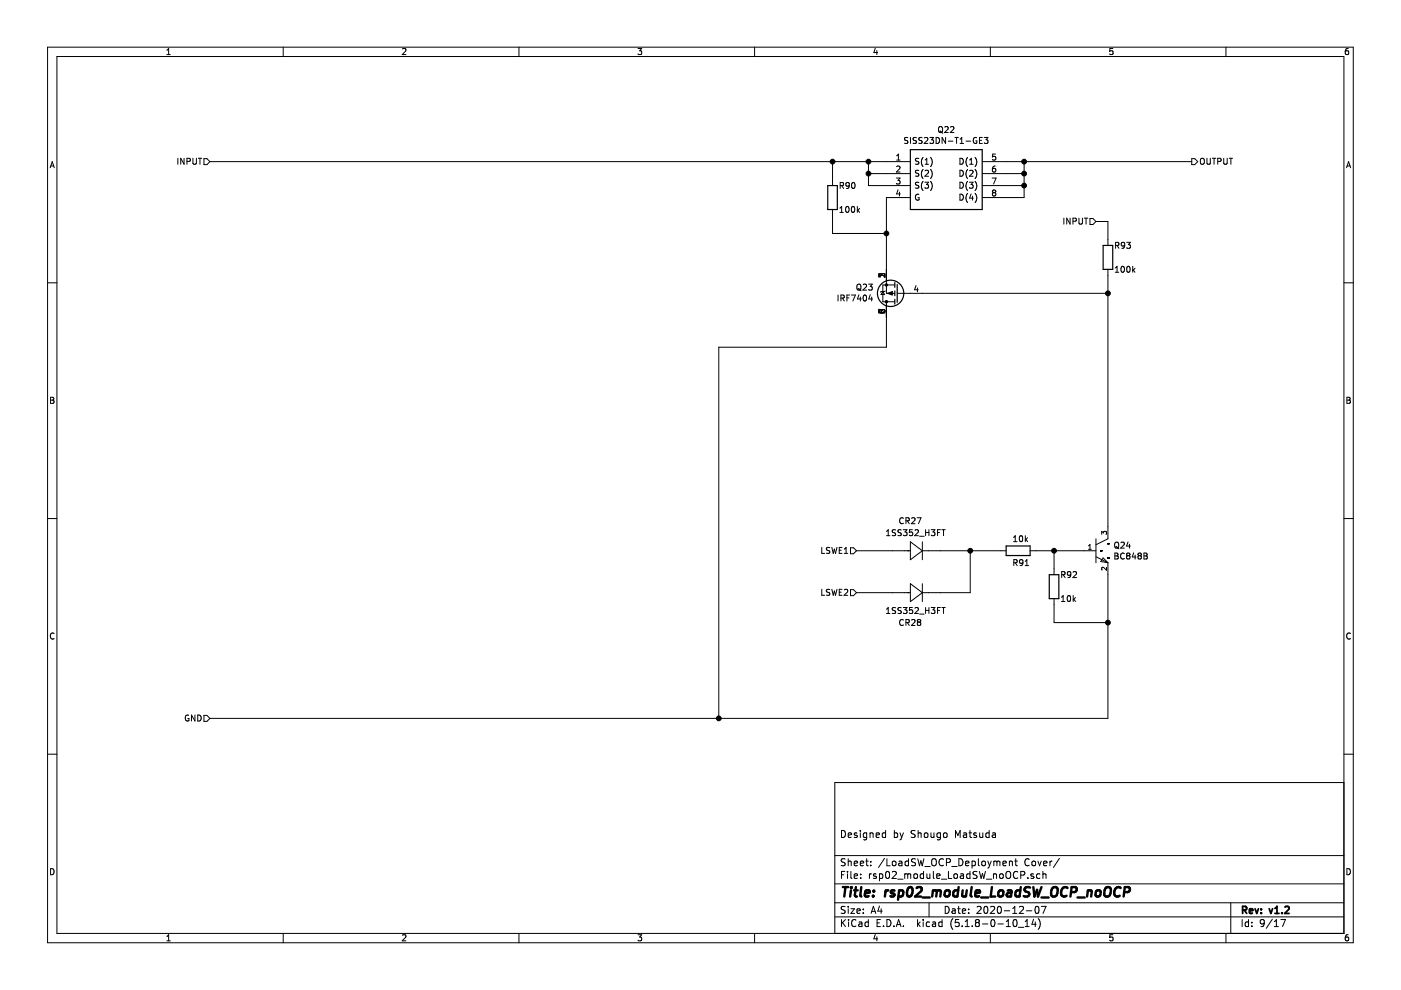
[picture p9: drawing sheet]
<svg xmlns="http://www.w3.org/2000/svg" width="297mm" height="210mm" viewBox="0 0 297 210" stroke-linecap="round" stroke-linejoin="round" font-family="sans-serif">
<path d="M.1 0h297v209.9h-297z" fill-rule="evenodd" fill="#fff" stroke="#fff" stroke-width=".21"/>
<g fill="none" stroke="#000" stroke-width=".21">
<path d="M10.1 10h276.8v189.9h-276.8zM12.1 12h272.8v185.9h-272.8zM35.4 11.6h.7M35.4 10.6l.4-.3v1.3M60 10v2M85.3 10.4l.5-.1 .3 .3-.8 1h.8M110 10v2M135.3 10.3h.8l-.5 .5 .4 .1v.5l-.2 .2-.5-.2M160 10v2M185.6 10.2l-.3 .9h.8M185.9 10.7v.9M210 10v2"/>
<path d="M235.9 10.3h-.6v.6l.6-.1v.6l-.1 .2-.5-.2M259.9 10v2M285.9 10.3h-.4l-.2 .3-.1 .7 .3 .3 .4-.2v-.6h-.4l-.3 .2M10.6 35.6l.5-1.3 .4 1.3M10.7 35.2h.7M37.7 33.6v1.2M39 33.6v1.2l-.7-1.2v1.2M39.6 34.2h.6l.2-.2-.1-.3-.7-.1v1.2M40.9 33.6v1l.2 .2h.4l.1-.2v-1M42 33.6h.8M42.4 33.6v1.2M43.2 33.6h.7l.6 .7-.6 .6h-.7z"/>
<path d="M44.5 34.3h148.5M176.5 34.3v5M178.1 39.3h.6l.1-.5-.7-.1v1.3M178.4 39.3l.5 .7M180.1 39.2l-.3 .3-.3-.1-.2-.2 .1-.4 .4-.1 .3 .2-.1 .8-.2 .2-.3 .1M180.7 38.8l.2-.1a.67 .67 0 0 1 .4 .6 .67 .67 0 0 1-.4 .7l-.3-.5zM184.1 36.8h8.9M184.1 34.3v5h8.9M190 37.7h.8l-.4 .5 .4 .2v.4l-.2 .2-.6-.1M190.1 35.3l.5-.1 .2 .4-.8 .9h.8M190.1 33.9h.7M190.1 33l.4-.3v1.2"/>
<path d="M192.5 29.2l-.5-.1-.2 .2 .1 .4 .5 .2 .1 .3-.2 .2h-.5M193 29.1v1.3M194.3 29.2l-.5-.1-.1 .2v.4l.5 .2 .1 .3-.2 .2h-.5M194.8 33.6h-.5l-.2 .1v.3l.6 .3 .1 .3-.2 .2h-.5M194.8 36.2l-.5-.1-.2 .1v.4l.6 .2 .1 .3-.2 .3-.5-.1M194.8 38.7l-.5-.1-.2 .2v.3l.6 .3 .1 .3-.2 .2h-.5M195.5 29.2l-.5-.1-.2 .2v.3l.6 .3 .1 .3-.2 .2h-.5M195.7 33.4a1.47 1.47 0 0 0 0 1.9M195.7 35.9a1.47 1.47 0 0 0 0 2M195.7 38.5a1.47 1.47 0 0 0 0 1.9M196 29.3l.5-.2 .2 .4-.8 .9h.8M196.1 38.6h.8l-.5 .5 .4 .1 .1 .5-.3 .2-.5-.1"/>
<path d="M196.1 34.8h.8M196.1 33.9l.4-.3v1.2M196.1 36.2l.5-.1 .3 .4-.8 .9h.8M197.2 29.1h.7l-.4 .5 .4 .2v.4l-.2 .2-.5-.1M197.3 33.4a1.4 1.4 0 0 1 0 1.9M197.3 35.9a1.4 1.4 0 0 1 0 2M197.3 38.5a1.4 1.4 0 0 1 0 1.9M198.5 29.1a.64 .64 0 0 1 .7 .7 .64 .64 0 0 1-.7 .6zM199.1 27l.2-.2 .3 .1a.78 .78 0 0 1-.1 1.2l-.4-.2zM199.2 27.8l.7 .4M200.3 27l.5-.2 .2 .4-.7 .9h.7M200.5 29.1v1.3l-.8-1.3v1.3"/>
<path d="M201.1 29.9h.9M201.5 27l.5-.2 .3 .4-.8 .9h.8M202.5 29.1h.7M202.8 29.1v1.3M203.5 33.6a.64 .64 0 0 1 .8 .6 .64 .64 0 0 1-.8 .6zM203.5 36.1a.64 .64 0 0 1 .8 .6 .64 .64 0 0 1-.8 .7zM203.5 38.6a.64 .64 0 0 1 .8 .7 .64 .64 0 0 1-.8 .6zM203.6 30.4h.7M203.6 29.5l.3-.4v1.3M204.8 29.9h1M205.2 33.4a1.47 1.47 0 0 0 0 1.9M205.2 35.9a1.47 1.47 0 0 0 0 2"/>
<path d="M205.2 38.5a1.47 1.47 0 0 0 0 1.9M205.5 38.6h.8l-.4 .5 .3 .1 .1 .5-.2 .2-.6-.1M205.6 36.2l.5-.1 .2 .4-.8 .9h.8M205.6 34.8h.7M205.6 33.9l.3-.3v1.2M206.7 33.4a1.4 1.4 0 0 1 0 1.9M206.7 35.9a1.4 1.4 0 0 1 0 2M206.7 38.5a1.4 1.4 0 0 1 0 1.9M207.1 29.2a.59 .59 0 0 0-.8 .6 .59 .59 0 0 0 .8 .6v-.5h-.2M207.7 29.8h.4M208.2 34.3h44.5M208.2 36.8h8.9"/>
<path d="M208.2 39.3h8.9M208.3 29.1h-.6v1.3h.6M208.7 29.1h.8l-.4 .5 .3 .2v.6l-.7-.1M210.4 37.7h.8l-.5 1.3M211 35.2h-.2a.79 .79 0 0 0-.1 1.3l.3-.1 .1-.5-.2-.2h-.2l-.3 .2M211.1 32.7h-.6l-.1 .6 .5-.1 .2 .2v.3l-.2 .2-.5-.1M217.1 34.3v7.6h-8.9M252.7 33.6h.6l.6 .7-.6 .6h-.6zM254.6 33.7l.2-.1a.44 .44 0 0 1 .5 .4v.7l-.5 .1-.2-.1zM255.9 33.6v1l.2 .2h.4l.1-.2v-1M257 33.6h.8M257.4 33.6v1.2"/>
<path d="M258.2 34.2h.6l.1-.2-.1-.3-.6-.1v1.2M259.4 33.6v1l.3 .2h.4l.1-.2v-1M260.6 33.6h.7M261 33.6v1.2M285.5 35.6l.4-1.3 .5 1.3M285.6 35.2h.6M10.1 60h2M176.5 44.4v5.1h11.4M178.1 45h.7M178.1 44.1l.3-.3v1.2M179.4 43.9l.2-.1a.67 .67 0 0 1 .4 .6 .67 .67 0 0 1-.4 .6l-.3-.4zM180.6 43.9l.2-.1a.69 .69 0 0 1 .4 .6 .69 .69 0 0 1-.4 .6l-.3-.4z"/>
<path d="M181.8 43.8v1.2M181.9 44.6l.4 .4M182.3 44.2l-.5 .5M186.3 58.6l.2 .1M187.6 58.3l-.2-.3h-.3l-.3 .4-.5-.4v.8M187.6 58v.8l-.7-.7-.3-.1-.3 .3M187.6 58.4h-1.3l.4 .3M187.6 58.6l-.1 .2M190.4 40.2l-.3 .9h.8M190.7 40.7v.9M193 41.9h-5.1v20.3h1.8M194.8 41.3a.57 .57 0 0 0-.7 .5 .57 .57 0 0 0 .8 .5v-.4h-.3"/>
<path d="M203.5 41.2a.64 .64 0 0 1 .8 .6 .64 .64 0 0 1-.8 .6zM205.2 41a1.47 1.47 0 0 0 0 1.9M205.9 41.1l-.3 .9h.8M206.2 41.6v.8M206.7 41a1.4 1.4 0 0 1 0 1.9M210.7 40.8l-.3-.2 .3-.3h.2l.2 .2-.2 .3M210.7 40.8l-.3 .3v.2l.3 .3 .3-.1 .1-.2v-.2l-.2-.3M210.7 40.8h.2M225.6 46.3v1.2M226.9 46.3v1.2l-.7-1.2v1.2M227.5 46.9h.6l.1-.2-.1-.3-.6-.1v1.2M228.8 46.3v1l.2 .2h.4l.1-.2v-1"/>
<path d="M229.9 46.3h.7M230.3 46.3v1.2M231.1 46.3h.6l.7 .7-.7 .6h-.6zM232.4 47h2.5v5M234.9 57.1v57.1l-2.5 1.3M236.5 57.7h.7M236.5 56.8l.3-.3v1.2M236.5 52h.6l.1-.5-.7-.1v1.2M236.8 52l.4 .6M237.8 56.6l.2-.1a.67 .67 0 0 1 .4 .6 .67 .67 0 0 1-.4 .6l-.3-.5zM238.5 51.9l-.3 .3-.4-.1-.1-.2 .1-.4 .4-.1 .3 .2-.1 .7-.2 .3h-.4M238.9 51.4h.8l-.5 .5 .4 .1 .1 .4-.3 .2-.5-.1"/>
<path d="M239 56.6l.2-.1a.69 .69 0 0 1 .4 .6 .69 .69 0 0 1-.4 .6l-.3-.5zM240.2 56.5v1.2M240.3 57.2l.3 .5M240.6 56.9l-.4 .5M284.9 60h2M177.7 62.6v1.2M178.3 63.2l.7-.1v-.4l-.7-.1v1.2M178.6 63.2l.4 .6M179.6 63.2h.4M180.1 62.6h-.5v1.2M180.5 62.6h.9l-.6 1.2M181.8 60.3h.5a.78 .78 0 0 1-.1 1.2l-.5-.2v-.6z"/>
<path d="M181.9 61.2l.7 .4M182.1 62.5l-.3 .9h.8M182.4 63v.8M183 60.4l.5-.2 .2 .4-.8 .9h.8M183.1 62.7l.2-.1a.67 .67 0 0 1 .4 .6 .67 .67 0 0 1-.4 .6l-.3-.5zM184.2 60.2h.7l-.4 .5 .4 .1v.5l-.2 .2-.5-.1M184.5 62.5l-.3 .9h.8M184.8 63v.8M186.3 66.3h.6M186.3 65.9l.3-.3 .3 .3M186.3 66l.6 .4 .7-.2M186.3 66.1l.3 .3 .3-.3"/>
<path d="M186.8 66.1l.1 .1M186.9 66.2v.1M186.9 65.9v.2M186.9 66.1v.1M186.9 65.7l.5-.1 .2 .1v.6M186.9 66.3l.2 .1M186.9 66.2l.1 .1M186.9 65.7v.2M187.1 65.6l-.3 .3 .1 .4M187.2 61.8l.4 .6h-.8zM187.6 66.2v-.1l-1.3-.5v.8M187.6 66.3l-.1 .1"/>
<path d="M187.7 61.7l-1 .2M187.9 64v9.6h-35.5v78.7M189.7 60.4h-2.5v3.6h2.5M190.2 62.2h44.7M194.2 60.5l-.3 .9h.8M194.5 61v.9M10.7 84.2h.5l.2 .3-.2 .3 .3 .3-.3 .4h-.5zM10.7 84.8h.5M285.6 84.2h.4l.3 .3-.3 .3 .3 .3-.2 .4h-.5zM285.6 84.8h.4M10.1 109.9h2M174.2 116.1v1.2h.6"/>
<path d="M175.9 116.1h-.5l-.2 .2 .1 .3 .6 .3v.3l-.7 .1M176.4 116.1l.3 1.2 .2-.9 .2 .9 .4-1.2M177.9 116.7h.4M178.5 116.1h-.6v1.2h.6M179 117.3h.7M179 116.4l.4-.3v1.2M180.3 116.1h.7l.6 .7-.6 .6h-.7zM181.6 116.8h11.4M188 113.6h.7M188 112.7l.3-.4v1.3M189.9 112.4l-.5-.1-.2 .1 .1 .5 .5 .1 .1 .3-.3 .3-.4-.1M191.1 112.4l-.5-.1-.2 .1v.4l.6 .2 .1 .3-.2 .3-.5-.1"/>
<path d="M191.5 112.3h.8l-.4 .5 .4 .1v.5l-.2 .2-.6-.2M191.5 109.9a.56 .56 0 0 0-.8 .5 .56 .56 0 0 0 .8 .5M192.1 110.4h.6v-.5l-.6-.1v1.2M192.4 110.4l.4 .6M193 114.9l2.6 1.9-2.6 1.9zM193.3 109.9l.5-.1 .2 .3-.8 .9h.8M193.4 112.3h-.5l-.1 .6 .5-.1 .2 .2v.3l-.2 .3-.5-.2M194 112.4l.5-.1 .2 .4-.8 .9h.8M194.4 109.8h.9l-.6 1.2M195 113.7h.9M195.6 116.8h17.7M195.6 114.9v3.8"/>
<path d="M196.2 112.3v1.3M196.2 112.9h.8M197 112.3v1.3M197.4 112.3h.8l-.4 .5 .4 .1-.1 .6-.7-.1M198.8 112.9h.4M199.4 112.3h-.6v1.3M199.7 112.3h.7M200 112.3v1.3M205.7 116.8v8.9h-10.1M214.9 114.8h.7M214.9 113.9l.4-.3v1.2M214.9 119.3h.7v-.5l-.7-.1v1.2"/>
<path d="M215.3 119.3l.4 .6M216.2 113.7l.2-.1a.69 .69 0 0 1 .4 .6 .69 .69 0 0 1-.4 .6l-.3-.4zM216.9 119.2l-.3 .2h-.3l-.2-.2 .1-.4 .4-.1 .3 .2-.1 .7-.2 .3h-.3M217.4 119.9h.7M217.4 119l.3-.3v1.2M217.4 113.6v1.2M217.5 114.4l.4 .4M217.9 114l-.5 .5M218.4 116.8h14M223.5 116.8v5.1M230.8 116.5h.6M230.8 115.7l.3-.2v1"/>
<path d="M232.4 118l2.5 1.3M232.4 114.2v5.1M233.4 116.8h.1M233.6 113.3v-.6l.4 .3 .1-.3h.4v.6M233.9 118.3l1 1-1.5-.2zM234.9 118.3h.1M234.9 115.3h.1M234.9 119.3v33h-190.4M236.4 117.3l.6 .1v.2l-.2 .3 .3 .2-.1 .4h-.6zM236.4 117.9h.4M236.4 115.1l.2-.2 .4 .1a.78 .78 0 0 1-.1 1.2l-.5-.2zM236.6 115.9l.6 .4"/>
<path d="M237.7 115.1l.5-.2 .2 .4-.8 .9h.8M238.4 117.4a.56 .56 0 0 0-.8 .1 .56 .56 0 0 0 0 .7l.4 .3 .4-.1M239.1 117.8l-.2 .2v.3l.2 .2h.2l.3-.2-.1-.4-.2-.1M239.1 117.8l-.2-.2 .2-.3 .4 .1v.3l-.2 .1M239.1 117.8h.2M239.2 114.9l-.3 .9h.7M239.5 115.4v.8M240.4 117.2l-.3 .9h.7M240.7 117.7v.8M241.5 117.8l-.2 .2v.3l.2 .2h.4l.1-.2-.1-.4-.1-.1M241.5 117.8l-.2-.2 .2-.3 .4 .1v.3l-.1 .1M241.5 117.8h.3"/>
<path d="M242.5 117.3l.7 .1v.2l-.2 .3 .3 .2-.1 .4h-.7zM242.5 117.9h.5M284.9 109.9h2M11.5 134.3a.58 .58 0 0 0-.8 .5 .58 .58 0 0 0 .8 .6M174.2 124.9v1.3h.6M175.9 125l-.5-.1-.2 .3 .1 .3 .6 .2v.4l-.7 .1M176.4 124.9l.3 1.3 .2-.9 .2 .9 .4-1.3M177.9 125.6h.4M178.5 124.9h-.6v1.3h.6M179 125.1l.5-.2 .2 .4-.7 .9h.7M180.3 125h.7l.6 .7-.6 .6h-.7zM181.6 125.7h11.4"/>
<path d="M188 129.2l.3-.4v1.3M188 130.1h.7M189.9 128.9l-.5-.1-.2 .1 .1 .5 .5 .1 .1 .3-.3 .3-.4-.1M191.1 128.9l-.5-.1-.2 .1v.4l.6 .2 .1 .3-.2 .3-.5-.1M191.5 131.5a.56 .56 0 0 0-.8 .5 .56 .56 0 0 0 .8 .5M191.5 128.8h.8l-.4 .5 .4 .1v.5l-.2 .2-.6-.2M192.1 132h.6v-.5l-.6-.2v1.3M192.4 132l.4 .6M193 123.8l2.6 1.9-2.6 1.9zM193.3 131.5l.5-.2 .2 .4-.8 .9h.8M193.4 128.8h-.5l-.1 .6 .5-.1 .2 .2v.3l-.2 .3-.5-.2M194 128.9l.5-.1 .2 .4-.8 .9h.8"/>
<path d="M194.7 131.9l-.2 .2v.4l.2 .1h.4l.1-.2v-.3l-.2-.2M194.7 131.9l-.2-.2 .2-.4h.3l.2 .3-.2 .3M194.7 131.9h.3M195 130.2h.9M195.6 123.8v3.8M196.2 128.8v1.3M196.2 129.4h.8M197 128.8v1.3M197.4 128.8h.8l-.4 .5 .4 .1-.1 .6-.7-.1M198.8 129.4h.4M199.4 128.8h-.6v1.3M199.7 128.8h.7"/>
<path d="M200 128.8v1.3M223.5 126.9v5.1h11.4M225.1 127.5h.7M225.1 126.6l.3-.3v1.2M225.1 121.9l.6-.1 .1-.5-.7-.1v1.3M225.4 121.9l.4 .6M226.4 126.4l.2-.1a.69 .69 0 0 1 .4 .6 .69 .69 0 0 1-.4 .6l-.3-.4zM227 121.7l-.2 .3-.4-.1-.1-.2 .1-.4 .4-.1 .2 .2v.8l-.2 .2-.4 .1M227.5 121.3l.5-.1 .3 .3-.8 1h.8M227.5 126.3v1.2M227.7 127.1l.3 .4M228 126.7l-.5 .5"/>
<path d="M234.6 120.3v.6l-.7-.6-.3 .2 .1 .4M286.3 134.3a.58 .58 0 0 0-.8 .5 .58 .58 0 0 0 .8 .6M10.1 159.9h2M40 151.7a.59 .59 0 0 0-.7 .6 .59 .59 0 0 0 .7 .5l.1-.5h-.3M41.3 151.6v1.3l-.7-1.3v1.3M41.9 151.6a.64 .64 0 0 1 .8 .6 .64 .64 0 0 1-.8 .7zM43.2 151.7h.7l.6 .6-.6 .6h-.7zM284.9 159.9h2M178.4 176.1a.75 .75 0 0 1 .9 .7 .75 .75 0 0 1-.9 .8zM179.8 177.1l.8-.2-.1-.2-.5-.1-.2 .2 .1 .7h.6M181.7 176.7l-.4-.1-.2 .2 .1 .2 .5 .1v.4h-.6M182.4 176.1v.1"/>
<path d="M182.4 176.6v1M183.7 176.7l-.4-.1-.3 .3 .1 .5 .2 .2 .4-.1M183.7 176.6v1.2l-.2 .3-.4-.1M184.5 176.7l.2-.1 .3 .1 .1 .9M184.5 176.6v1M185.8 177.1l.7-.2-.1-.2-.4-.1-.2 .2v.7h.6M187.8 176.1v1.5M187.8 176.7l-.5-.1-.2 .3v.5l.2 .2 .5-.1M189.6 176.7l.4-.1 .3 .3-.1 .5-.2 .2-.4-.1M189.6 176.1v1.5M190.8 176.6l.4 1M191.2 177.6l-.4 .5"/>
<path d="M191.5 176.6l-.3 1M194 176.2l-.6-.1-.2 .3v.3l.8 .3v.4l-.2 .2-.6-.1M194.7 176.7l.2-.1 .3 .1 .1 .9M194.7 176.1v1.5M196 176.7l.2-.1 .5 .1v.7l-.3 .2-.4-.2zM197.4 176.6l.1 .9 .3 .1 .2-.2M198 176.6v1M199.4 176.7l-.4-.1-.3 .3v.5l.3 .2 .4-.1M199.4 176.6v1.2l-.3 .3-.4-.1M200.1 176.7l.2-.1 .4 .1v.7l-.2 .2-.4-.2zM202.6 177.6v-1.5l.5 1 .5-1v1.5M204.3 176.7h.6v.9"/>
<path d="M204.9 176.9l-.5 .1-.2 .2 .2 .4 .5-.1M205.4 176.6h.6M205.7 176.1v1.3l.3 .2M207 176.7l-.4-.1-.2 .2 .1 .2 .5 .1v.4h-.6M207.7 176.6l.1 .9 .3 .1 .3-.2M208.4 176.6v1M209.7 176.7l-.4-.1-.3 .3 .1 .6h.6M209.7 176.1v1.5M210.4 176.7h.6l.1 .9M211.1 176.9l-.7 .3 .2 .4 .5-.1M284.9 165.9h-107.9v32M10.7 184.2a.65 .65 0 0 1 .8 .6 .65 .65 0 0 1-.8 .7z"/>
<path d="M35.4 198.5l.4-.3v1.3M35.4 199.5h.7M60 197.9v2M85.3 198.3l.5-.1 .3 .3-.8 1h.8M110 197.9v2M135.3 198.2h.8l-.5 .5 .4 .1v.6l-.2 .1-.5-.1M160 197.9v2M177 194.4h107.9M177 191.4h107.9M177 187.4h107.9M177 181.4h107.9M178.4 185.5h.5"/>
<path d="M178.4 195v1.5M178.6 195.6l.7 .9M179.1 184.8h-.7v1.5M179.2 192.2h-.6l-.3 .2 .2 .4 .6 .3v.4l-.2 .2-.6-.1M179.2 182.1h-.6l-.3 .2 .2 .4 .6 .3v.4l-.2 .2-.6-.1M179.3 195l-.9 .8M179.7 184.8v.1M179.7 185.3v1M179.8 182.1v1.5M179.8 192.2v.1M179.8 192.7v1M179.8 182.7l.2-.1h.4l.1 1"/>
<path d="M179.9 195v.1M179.9 195.5v1M180.4 192.7h.8l-.8 1h.8M180.4 184.8v1.3l.2 .2M181.1 183.1l.7-.2v-.3h-.5l-.2 .2 .1 .7h.6M181.1 185.8l.7-.2v-.3h-.5l-.2 .2 .1 .7h.6M181.5 195.1a.59 .59 0 0 0-.8 0 .59 .59 0 0 0-.1 .7 .56 .56 0 0 0 .2 .6 .56 .56 0 0 0 .7-.1M181.7 193.2l.7-.2-.1-.2-.4-.1-.2 .2 .1 .7h.5M182.1 195.5h.6l.1 1M182.4 183.1l.7-.2-.1-.3h-.4l-.2 .2 .1 .7h.5M182.5 186.1v.2M182.5 185.3v.2"/>
<path d="M182.8 195.8l-.5 .1-.3 .2 .3 .4 .5-.1M183 193.5v.2M183 192.8v.1M183.5 182.6h.6M183.7 182.1v1.3l.4 .2M184.1 195.5h-.4l-.3 .2 .1 .6 .2 .2 .4-.1M184.1 195v1.5M184.3 185.3v1M184.6 183.4v.2M184.6 182.6v.2M184.7 193.7l.5-1.5 .5 1.5M184.8 185.3l-.5 .2"/>
<path d="M184.8 193.2h.8M185.6 198.1l-.3 .9h.8M185.8 185.3h-.4l-.2 .2v.2l.6 .1v.4h-.6M185.9 198.6v.9M186 195.7h.5M186.5 192.1l-.4 1.1h1M186.5 185.3h.4l.3 .2-.1 .7h-.6M186.5 185.3v1.5M186.7 195h-.7v1.5h.7M186.8 192.7v1M187.3 196.3v.2M187.5 182l-1.2 1.9"/>
<path d="M187.9 184.9l.3-.1a.85 .85 0 0 1-.1 1.5l-.2-.2-.1-.4zM188 195a.76 .76 0 0 1 .9 .7 .76 .76 0 0 1-.9 .8zM188 182.1v1.5h.8M189.2 184.9l.5-.1 .3 .4-.9 1.1h.9M189.3 182.7l.2-.1 .4 .1v.7l-.2 .2-.4-.2zM189.5 196.3v.2M190 196.5l.5-1.5 .5 1.5M190.2 196h.7M190.3 186.4h1.2M190.6 182.6h.6v1M191.2 182.9l-.7 .3 .3 .4 .4-.1M191.5 196.3v.2"/>
<path d="M191.8 185.4l.5-.1 .2 .2M191.8 185.3v1M192.5 185.5l.2-.2h.3l.1 1M192.5 185.5v.8M192.6 182.6h-.4l-.3 .3v.5l.3 .2 .4-.1M192.6 182.1v1.5M193.8 185.4l.2-.1 .5 .1v.7l-.3 .2-.4-.2zM194.1 182.1h-.6l-.3 .2 .1 .3 .7 .4v.4l-.2 .2-.6-.1M194.5 195v1.5M194.6 182.1l.3 1.5 .3-1.1 .3 1.1 .4-1.5M194.7 195.9l.4 .6M195.1 195.5l-.6 .5"/>
<path d="M195.7 195v.1M195.7 195.5v1M195.8 185.3h-.4l-.3 .2 .1 .6 .2 .2 .4-.1M195.8 184.8v1.5M196.1 183.7h1.1M196.5 185.3l.1 .9 .4 .1 .2-.2M197 191.4v3M197.1 195.5h-.4l-.3 .2v.6l.3 .2 .4-.1M197.2 185.3v1M197.6 182.3a.5 .5 0 0 1 .6-.2 .5 .5 0 0 1 .3 .5v.5a.5 .5 0 0 1-.5 .5 .5 .5 0 0 1-.5-.5zM197.7 195.5h.6l.1 1M197.9 184.8v1.3l.2 .2"/>
<path d="M198.4 195.8l-.7 .3 .2 .4 .5-.1M198.6 185.8l.7-.2-.1-.3h-.4l-.2 .2 .1 .7h.5M199.6 186.4h1.1M199.7 195.5h-.4l-.3 .2 .1 .6 .2 .2 .4-.1M199.7 195v1.5M200 182.2a.71 .71 0 0 0-1 .5 .71 .71 0 0 0 .7 .9l.3-.2M200.4 192.2a.75 .75 0 0 1 .8 .7 .75 .75 0 0 1-.8 .8zM200.7 182.9l.7-.1 .1-.2-.1-.4-.2-.1h-.5v1.5M201.1 184.8v1.5h.7M201.8 183.7h1.1M201.9 192.8h.6v.9M202 194.8a1.71 1.71 0 0 0 0 2.2"/>
<path d="M202.3 185.4l.2-.1 .4 .1v.7l-.2 .2-.4-.2zM202.5 193l-.5 .1-.2 .2 .2 .4 .5-.1M203 192.7h.6M203.2 192.2v1.3l.4 .2M203.3 195h-.7l-.1 .7 .7-.1 .2 .2-.1 .5-.2 .2-.6-.2M203.3 182.1a.76 .76 0 0 1 .9 .7 .76 .76 0 0 1-.9 .8zM203.7 185.3h.5l.1 1M204 196.3v.2M204 193.2l.7-.2v-.2l-.5-.1-.2 .2 .1 .7h.6M204.3 185.6l-.7 .3 .2 .4 .5-.1M204.6 196.5h.9M204.6 195.4l.5-.4v1.5"/>
<path d="M204.7 183.1l.7-.2v-.3h-.5l-.2 .2 .1 .7h.6M205.4 193.5v.2M205.4 192.8v.1M205.7 185.3h-.5l-.3 .2 .2 .7h.6M205.7 184.8v1.5M206.1 182.6h.4l.3 .3-.1 .5-.2 .2-.4-.1M206.1 182.6v1.5M206.1 196.3v.2M207.1 195.6l-.3-.3 .3-.3 .5 .1v.4l-.2 .1M207.1 195.6l-.3 .3 .1 .4 .2 .2 .4-.1 .1-.2v-.5l-.2-.1M207.1 195.6h.3M207.2 192.3l.5-.1 .3 .4-.9 1.1h.9"/>
<path d="M207.2 184.8h-.6l-.3 .2 .1 .3 .7 .4v.4l-.2 .2-.6-.1M207.4 182.1v1.3l.2 .2M207.6 184.8l.4 1.5 .3-1.1 .3 1.1 .3-1.5M208.2 182.7l.2-.1 .5 .1v.7l-.2 .2-.5-.2zM208.3 195.9h1.1M208.7 192.3l.4-.1a.85 .85 0 0 1-.1 1.5l-.3-.2-.1-.4zM209.1 186.4h1.2M209.4 182.6l.4 1M209.8 183.6l-.4 .5M210 197.9v2M210 192.3l.6-.1 .3 .4-1 1.1h1M210.2 182.6l-.4 1"/>
<path d="M210.3 195h.1a.8 .8 0 0 1 .6 .7 .8 .8 0 0 1-.6 .8 1 1 0 0 1-.1-1.5zM210.6 185.4l.3-.1h.3l.1 1M210.6 185.3v1M210.7 182.7l.4-.1 .3 .2M210.7 182.6v1M211.4 182.8l.2-.2h.3l.1 1M211.4 182.8v.8M211.6 195.9h1.1M211.6 192.2h.2a.8 .8 0 0 1 .5 .7 .8 .8 0 0 1-.5 .8 1 1 0 0 1-.2-1.5zM212 185.4l.2-.1 .4 .1v.7l-.2 .2-.4-.2zM212.6 183.1l.7-.2v-.3h-.4l-.3 .2 .1 .7h.6M212.9 193.1h1.2"/>
<path d="M213.3 185l.3-.2a.53 .53 0 0 1 .7 .5v.5a.51 .51 0 0 1-.8 .4 1.05 1.05 0 0 1-.2-1.2zM213.3 195.4l.5-.4v1.5M213.3 196.5h.9M214 182.7l.2-.1h.4v1M214 182.6v1M214.7 193.7h.9M214.7 192.6l.5-.4v1.5M215 195h.1a.8 .8 0 0 1 .6 .7 .8 .8 0 0 1-.6 .8 .97 .97 0 0 1-.1-1.5zM215.1 182.6h.6M215.4 182.1v1.3l.3 .2M215.8 184.9a.71 .71 0 0 0-1 .5 .71 .71 0 0 0 .7 .9l.3-.2M215.9 196.6h1.2"/>
<path d="M216.1 192.3l.6-.1 .3 .4-.9 1.1h.9M216.4 185.5h.7l.2-.2-.1-.4-.2-.1h-.6v1.5M217.4 196.5h.8M217.4 195.4l.4-.4v1.5M217.6 193.1h1.2M217.9 186.1v.2M218.2 182.2a.59 .59 0 0 0-.7 0 .59 .59 0 0 0-.2 .7 .56 .56 0 0 0 .3 .6 .56 .56 0 0 0 .6-.1M218.9 182.7l.2-.1 .4 .1v.7l-.2 .2-.4-.2zM219.1 194.9l-.3 1.1h.9M219.1 185.3h-.3l-.2 .2v.2l.5 .1v.4h-.5M219.5 195.5v1M219.6 192.3l.3-.1a.85 .85 0 0 1-.1 1.5l-.2-.2-.2-.4z"/>
<path d="M220.1 182.6l.3 1 .4-1M220.1 194.8a1.71 1.71 0 0 1 0 2.2M220.5 185.3h-.4l-.3 .2v.6l.3 .2 .4-.1M220.8 192.2h1l-.7 1.5M221.1 185.4l.2-.1h.4l.1 1M221.1 184.8v1.5M221.3 183.1l.7-.2-.1-.3h-.4l-.2 .2v.7h.6M222.6 182.6v1M223 182.6l-.4 .3M224.6 182l-1.2 1.9M235.9 198.2h-.6v.6l.6-.1v.7l-.1 .1-.5-.1M259.9 197.9v2"/>
<path d="M260.9 191.4v6.5M263.4 195v1.5M264.7 195.5h-.4l-.3 .2 .1 .7h.6M264.7 195v1.5M265.4 196.3v.2M265.4 195.5v.2M268.1 195.6l-.3 .3-.5-.1-.1-.2v-.4l.3-.2h.3l.3 .2a1.01 1.01 0 0 1-.5 1.3h-.3M269.8 194.9l-1.3 1.9M270.2 196.5h.9M270.2 195.4l.4-.4v1.5M271.6 195h.9l-.6 1.5M285.6 184.2a.65 .65 0 0 1 .7 .6 .65 .65 0 0 1-.7 .7z"/>
<path d="M285.9 198.2h-.4l-.2 .3-.1 .7 .3 .3 .4-.1v-.7h-.4l-.3 .2"/>
</g>
<path d="M263.5 193l.7-.1 .1-.2-.1-.4-.2-.1h-.5v1.5M263.8 193l.5 .7M264.9 193.2l.7-.2-.1-.2-.4-.1-.2 .2 .1 .7h.5M266.1 192.7l.4 1 .3-1M267.4 193.5v.2M267.4 192.8v.1M269.1 192.7l.4 1 .3-1M270.3 193.7h.9M270.3 192.6l.4-.4v1.5M271.8 193.5v.2M272.4 192.3l.6-.1 .3 .4-.9 1.1h.9" fill="none" stroke="#000" stroke-width=".38"/>
<g fill="none" stroke="#000" stroke-width=".51">
<path d="M178.7 188.1h1.1M179.3 188.1l-.3 2M180.4 188.8l-.2 1.3M180.5 188.1v.2M180.5 188.1l.1 .1-.1 .1M181.1 188.8h.7M181.5 188.1l-.3 1.7 .1 .2 .4 .1M182.6 188.1l-.2 1.7 .2 .3M183.4 189.4l1-.2-.1-.4h-.5l-.4 .2v1h.8M185.1 189.9v.2M185.3 188.8l.1 .1-.2 .1M185.3 188.8l-.1 .2"/>
<path d="M187.8 188.8l-.2 1.3M188.3 188.8h-.3l-.3 .3M189.7 188.8a.49 .49 0 0 0-.8 .3l.8 .6-.4 .4-.5-.1M190.6 188.8h.8l.1 .3v.6a.66 .66 0 0 1-1 .3M190.6 188.8l-.2 2M192.6 188.3l.1-.1a.44 .44 0 0 1 .5-.1 .44 .44 0 0 1 .2 .4 1.14 1.14 0 0 1-.7 1.6l-.3-.2a1.64 1.64 0 0 1 .2-1.6zM194.3 188.3l.3-.2h.5l.3 .2v.4l-.1 .2-1.3 1.2h1.2M195.6 190.3h1.5M197.8 188.9l.6-.1 .2 .2M197.8 188.8l-.2 1.3M198.6 189a.47 .47 0 0 1 .5-.2 .47 .47 0 0 1 .4 .2l-.1 1.1M198.6 189l-.1 1.1"/>
<path d="M200.5 188.9l.3-.1 .5 .1v.8l-.4 .4-.6-.2zM203.1 188.8h-.5l-.3 .1-.2 .8 .3 .4 .6-.1M203.2 188.1l-.2 2M204.1 188.8v1.2l.4 .1 .3-.2M205 188.8l-.2 1.3M206 188.1l-.2 1.7 .2 .3M206.8 189.4l1-.2-.1-.4h-.7l-.3 1 .3 .3 .6-.1M208 190.3h1.5M210.3 188.1l-.3 2h1M211.8 188.9l.3-.1 .6 .1v.8l-.2 .3a.53 .53 0 0 1-.8-.1zM213.7 188.8h.7l-.1 1.3M214.5 189.2l-.7 .1a.4 .4 0 0 0-.4 .4 .4 .4 0 0 0 .3 .4l.7-.1"/>
<path d="M216.3 188.8h-.7l-.3 .3v.6l.3 .4 .6-.1M216.4 188.1l-.2 2M218.4 188.2a.79 .79 0 0 0-1.2 .3l.2 .4 .8 .4-.1 .6a.87 .87 0 0 1-1.1 .1M219.1 188.1l.2 2 .6-1.4 .2 1.4 .7-2M220.8 190.3h1.5M223.1 188.4a.66 .66 0 0 1 1.1 0 1.49 1.49 0 0 1-.6 1.7l-.6-.1a1.49 1.49 0 0 1 .1-1.6zM226.3 188.3a.89 .89 0 0 0-1 0 .89 .89 0 0 0-.3 .9 .71 .71 0 0 0 .3 .8 .71 .71 0 0 0 .8-.1M227.1 189.1l.9-.1a.54 .54 0 0 0 .3-.5 .54 .54 0 0 0-.3-.4h-.8l-.2 2M228.5 190.3h1.5M230.6 188.9l.3-.1h.5l-.1 1.3M230.7 188.8l-.2 1.3M232.4 188.9l.3-.1 .6 .1v.8l-.2 .3a.49 .49 0 0 1-.8-.3z"/>
<path d="M234.3 188.4a.66 .66 0 0 1 1.2 0 1.49 1.49 0 0 1-.6 1.7l-.6-.1a1.49 1.49 0 0 1 0-1.6zM237.6 188.3a.89 .89 0 0 0-1 0 .89 .89 0 0 0-.4 .9 .71 .71 0 0 0 .4 .8 .71 .71 0 0 0 .8-.1M238.4 189.1l.9-.1a.54 .54 0 0 0 .3-.5 .54 .54 0 0 0-.4-.4h-.7l-.3 2"/>
</g>
<g fill="none" stroke="#000" stroke-width=".25">
<path d="M175.5 39.3h2v5.1h-2zM193 31.7h15.2v12.7h-15.2zM189.7 59.9v1M233.9 52h2v5.1h-2zM189.7 61.7v1M189.7 63.5v1M190.2 60.3v3.8M213.3 115.8h5.1v2h-5.1zM222.5 121.9h2v5h-2z"/>
<circle cx="188.8" cy="62.2" r="2.79"/>
</g>
<g fill="#000" stroke="#000" stroke-width=".21">
<path d="M188.2 62.2l1-.4v.8z"/>
<circle cx="176.5" cy="34.3" r=".51"/>
<circle cx="184.1" cy="36.8" r=".51"/>
<circle cx="184.1" cy="34.3" r=".51"/>
<circle cx="217.1" cy="34.3" r=".51"/>
<circle cx="217.1" cy="36.8" r=".51"/>
<circle cx="217.1" cy="39.3" r=".51"/>
<circle cx="187.9" cy="49.5" r=".51"/>
<circle cx="187.9" cy="60.4" r=".25"/>
<circle cx="187.9" cy="64" r=".25"/>
<circle cx="234.9" cy="62.2" r=".51"/>
<circle cx="205.7" cy="116.8" r=".51"/>
<circle cx="223.5" cy="116.8" r=".51"/>
<circle cx="234.9" cy="132" r=".51"/>
<circle cx="152.4" cy="152.3" r=".51"/>
</g>
</svg>
